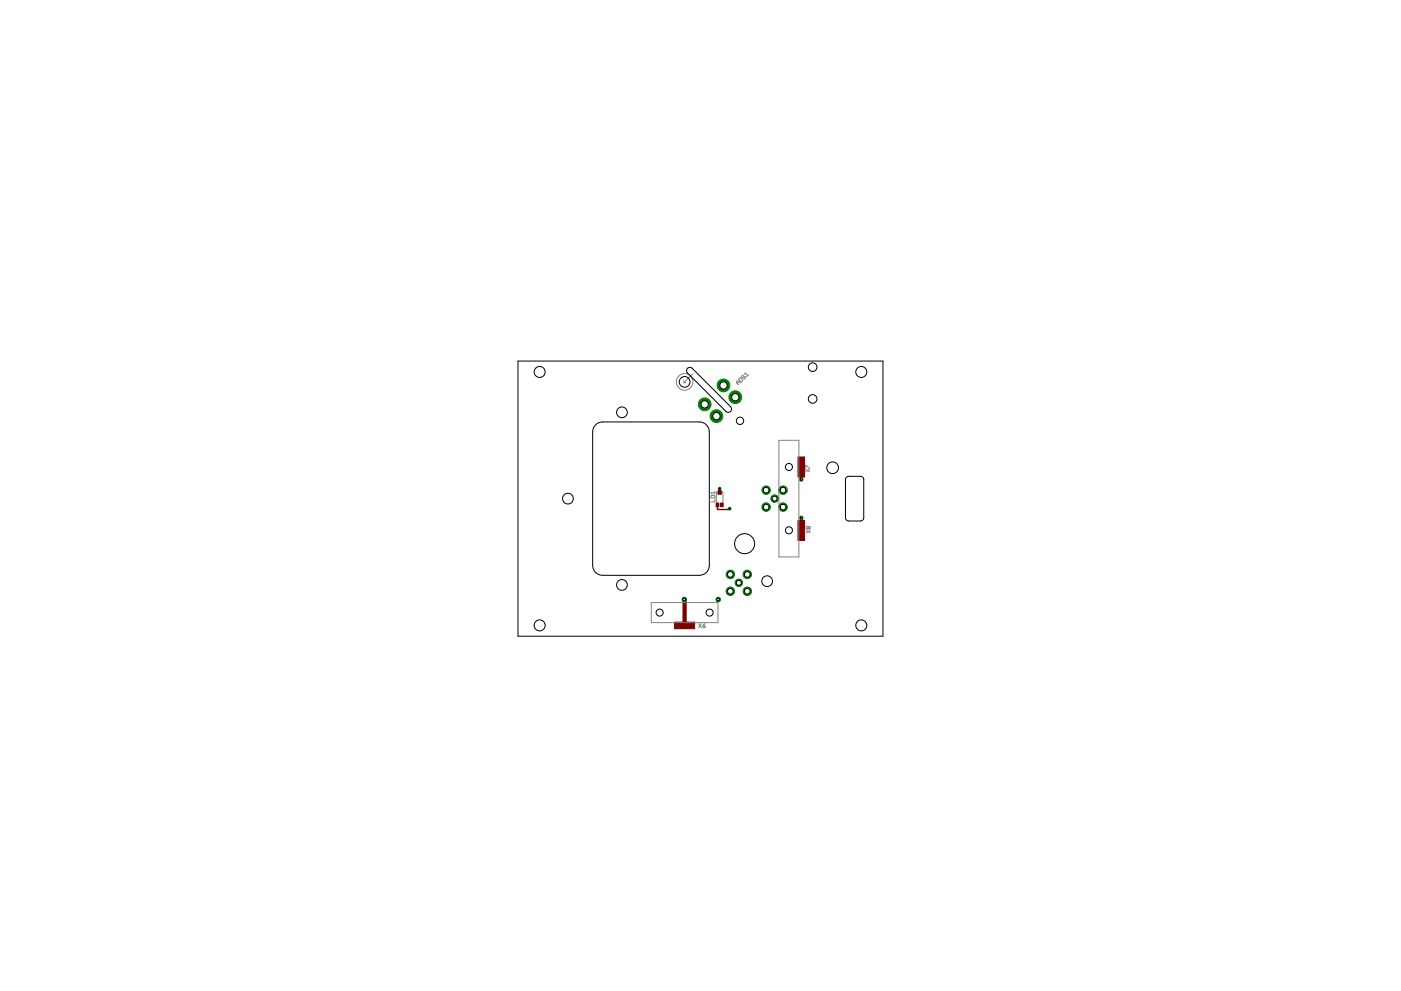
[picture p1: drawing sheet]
<svg xmlns="http://www.w3.org/2000/svg" width="420mm" height="297mm" viewBox="0 0 420 297" stroke-linecap="round" stroke-linejoin="round" font-family="sans-serif">
<g fill="#800000" stroke="#800000" stroke-width=".3">
<path d="M214.8 150.8h.8v1.1h-.8z"/>
<path d="M216.1 150.8h.8v1.1h-.8z"/>
<path d="M215.3 147h1v1.1h-1z"/>
<path d="M202.3 186.5h6v1.9h-6z"/>
<path d="M239.3 137h2v6h-2z"/>
<path d="M239.3 156h2v6h-2z"/>
</g>
<path d="M240.3 140v3.7M240.3 155.2v3.8" fill="none" stroke="#800000" stroke-width=".83"/>
<path d="M215.2 151.3l.1 1.4h3.3l.2-.2M215.8 147.6h.1M215.8 146.5v1.1" fill="none" stroke="#800000" stroke-width=".42"/>
<path d="M205.2 179.7l.1 7.8" fill="none" stroke="#800000" stroke-width="1.3"/>
<circle cx="211.3" cy="121.2" r="1.91" fill="#008000" stroke="#008000" stroke-width=".3"/>
<circle cx="211.3" cy="121.2" r="1.1" fill="#fff" stroke="#000" stroke-width=".3"/>
<circle cx="217" cy="115.5" r="1.91" fill="#008000" stroke="#008000" stroke-width=".3"/>
<circle cx="217" cy="115.5" r="1.1" fill="#fff" stroke="#000" stroke-width=".3"/>
<circle cx="214.9" cy="124.7" r="1.91" fill="#008000" stroke="#008000" stroke-width=".3"/>
<circle cx="214.9" cy="124.7" r="1.1" fill="#fff" stroke="#000" stroke-width=".3"/>
<circle cx="220.5" cy="119.1" r="1.91" fill="#008000" stroke="#008000" stroke-width=".3"/>
<circle cx="220.5" cy="119.1" r="1.1" fill="#fff" stroke="#000" stroke-width=".3"/>
<circle cx="221.6" cy="174.7" r="1.12" fill="#008000" stroke="#008000" stroke-width=".3"/>
<circle cx="221.6" cy="174.7" r=".74" fill="#fff" stroke="#000" stroke-width=".3"/>
<circle cx="224.1" cy="172.2" r="1.27" fill="#008000" stroke="#008000" stroke-width=".3"/>
<circle cx="224.1" cy="172.2" r=".85" fill="#fff" stroke="#000" stroke-width=".3"/>
<circle cx="219" cy="172.2" r="1.27" fill="#008000" stroke="#008000" stroke-width=".3"/>
<circle cx="219" cy="172.2" r=".85" fill="#fff" stroke="#000" stroke-width=".3"/>
<circle cx="219" cy="177.2" r="1.27" fill="#008000" stroke="#008000" stroke-width=".3"/>
<circle cx="219" cy="177.2" r=".85" fill="#fff" stroke="#000" stroke-width=".3"/>
<circle cx="224.1" cy="177.2" r="1.27" fill="#008000" stroke="#008000" stroke-width=".3"/>
<circle cx="224.1" cy="177.2" r=".85" fill="#fff" stroke="#000" stroke-width=".3"/>
<circle cx="232.3" cy="149.5" r="1.12" fill="#008000" stroke="#008000" stroke-width=".3"/>
<circle cx="232.3" cy="149.5" r=".74" fill="#fff" stroke="#000" stroke-width=".3"/>
<circle cx="234.8" cy="146.9" r="1.27" fill="#008000" stroke="#008000" stroke-width=".3"/>
<circle cx="234.8" cy="146.9" r=".85" fill="#fff" stroke="#000" stroke-width=".3"/>
<circle cx="229.8" cy="146.9" r="1.27" fill="#008000" stroke="#008000" stroke-width=".3"/>
<circle cx="229.8" cy="146.9" r=".85" fill="#fff" stroke="#000" stroke-width=".3"/>
<circle cx="229.8" cy="152" r="1.27" fill="#008000" stroke="#008000" stroke-width=".3"/>
<circle cx="229.8" cy="152" r=".85" fill="#fff" stroke="#000" stroke-width=".3"/>
<circle cx="234.8" cy="152" r="1.27" fill="#008000" stroke="#008000" stroke-width=".3"/>
<circle cx="234.8" cy="152" r=".85" fill="#fff" stroke="#000" stroke-width=".3"/>
<circle cx="205.2" cy="179.7" r=".71" fill="#008000" stroke="#008000" stroke-width=".3"/>
<circle cx="205.2" cy="179.7" r=".4" fill="#fff" stroke="#000" stroke-width=".3"/>
<circle cx="215.4" cy="179.7" r=".71" fill="#008000" stroke="#008000" stroke-width=".3"/>
<circle cx="215.4" cy="179.7" r=".4" fill="#fff" stroke="#000" stroke-width=".3"/>
<circle cx="240.3" cy="143.7" r=".51" fill="#008000" stroke="#008000" stroke-width=".3"/>
<circle cx="240.3" cy="143.7" r=".3" fill="#fff" stroke="#000" stroke-width=".3"/>
<circle cx="218.8" cy="152.5" r=".4" fill="#008000" stroke="#008000" stroke-width=".3"/>
<circle cx="218.8" cy="152.5" r=".19" fill="#fff" stroke="#000" stroke-width=".3"/>
<circle cx="215.8" cy="146.5" r=".4" fill="#008000" stroke="#008000" stroke-width=".3"/>
<circle cx="215.8" cy="146.5" r=".19" fill="#fff" stroke="#000" stroke-width=".3"/>
<circle cx="240.3" cy="155.2" r=".51" fill="#008000" stroke="#008000" stroke-width=".3"/>
<circle cx="240.3" cy="155.2" r=".3" fill="#fff" stroke="#000" stroke-width=".3"/>
<g fill="none" stroke="#808080" stroke-width=".3">
<path d="M205 114.1l.3 .4M205.3 114.5l.4 .3M205.3 114.5l-.3 .3M207.8 112l-2.5 2.5M221.6 114.4l-.5 .6M221.9 113.3h.3l.5 .6-.4 .6-.8-.8zM222 114.8l-.5-.5h-.6v.5l.6 .6M223 112.5l-.6 .3v.2h1.1l-.2 .6h-.3M223.4 112.3v-.5l.8 .8M224.5 112.3l-.5 .6M233.6 132h6v34.9h-6zM213.2 148.7l.2-.2h.8l.2 .7h-1.2z"/>
<path d="M214.4 149.6v.8h-1.2M214.4 147.3v.8M214.4 147.7h-1.2l.4 .4M215.1 147.5h-.3v2.9M215.7 151.4h.2M216.6 147.5h.2v3M241.6 140.7l1.2 .7M241.6 140.3v-.8l1.2 .8M241.8 158.9l1.2 .8M242.4 158l-.2-.2-.4 .2 .2 .5 .4-.2M242.4 158l.2-.2 .4 .2-.2 .5-.4-.2M242.4 158v.3"/>
<path d="M242.8 140.7l-1.2 .7M243 158.9l-1.2 .8M195.3 180.6h20v6h-20zM209.5 186.9l.8 1.2M210.3 186.9l-.8 1.2M210.7 187.5h.6l.2 .4-.6 .2zM211.5 186.9l-.8 .6"/>
<circle cx="205.3" cy="114.5" r="2.5"/>
</g>
<g fill="none" stroke="#000" stroke-width=".3">
<path d="M155.3 108.2h109.5v82.5h-109.5zM206.2 110.4l.7-.3 .7 .3 11.5 11.5a1 1 0 0 1 0 1.4 1 1 0 0 1-1.4 0l-11.5-11.5-.3-.7zM178.6 127.4l.8-.6 1.3-.3h29a3 3 0 0 1 3 3v40a3 3 0 0 1-3 2.9h-29a2.96 2.96 0 0 1-3-2.9v-40l.4-1.4zM253.9 143.1l.7-.3h3.7l.7 .7v11.7l-.2 .7-.5 .2-3.7 .1-.6-.2-.4-.6v-11.6z"/>
<circle cx="161.8" cy="111.5" r="1.65"/>
<circle cx="205.3" cy="114.5" r="1.61"/>
<circle cx="243.7" cy="110" r="1.29"/>
<circle cx="243.7" cy="119.6" r="1.29"/>
<circle cx="258.3" cy="111.5" r="1.65"/>
<circle cx="186.5" cy="123.6" r="1.61"/>
<circle cx="221.9" cy="126.1" r="1.1"/>
<circle cx="236.6" cy="140" r="1.06"/>
<circle cx="170.3" cy="149.5" r="1.61"/>
<circle cx="236.6" cy="159" r="1.06"/>
<circle cx="249.7" cy="140.2" r="1.76"/>
<circle cx="186.5" cy="175.3" r="1.61"/>
<circle cx="223.3" cy="163" r="3"/>
<circle cx="230.1" cy="174.2" r="1.61"/>
<circle cx="161.8" cy="187.5" r="1.65"/>
<circle cx="197.8" cy="183.6" r="1.06"/>
<circle cx="212.8" cy="183.6" r="1.06"/>
<circle cx="258.3" cy="187.5" r="1.65"/>
</g>
</svg>
